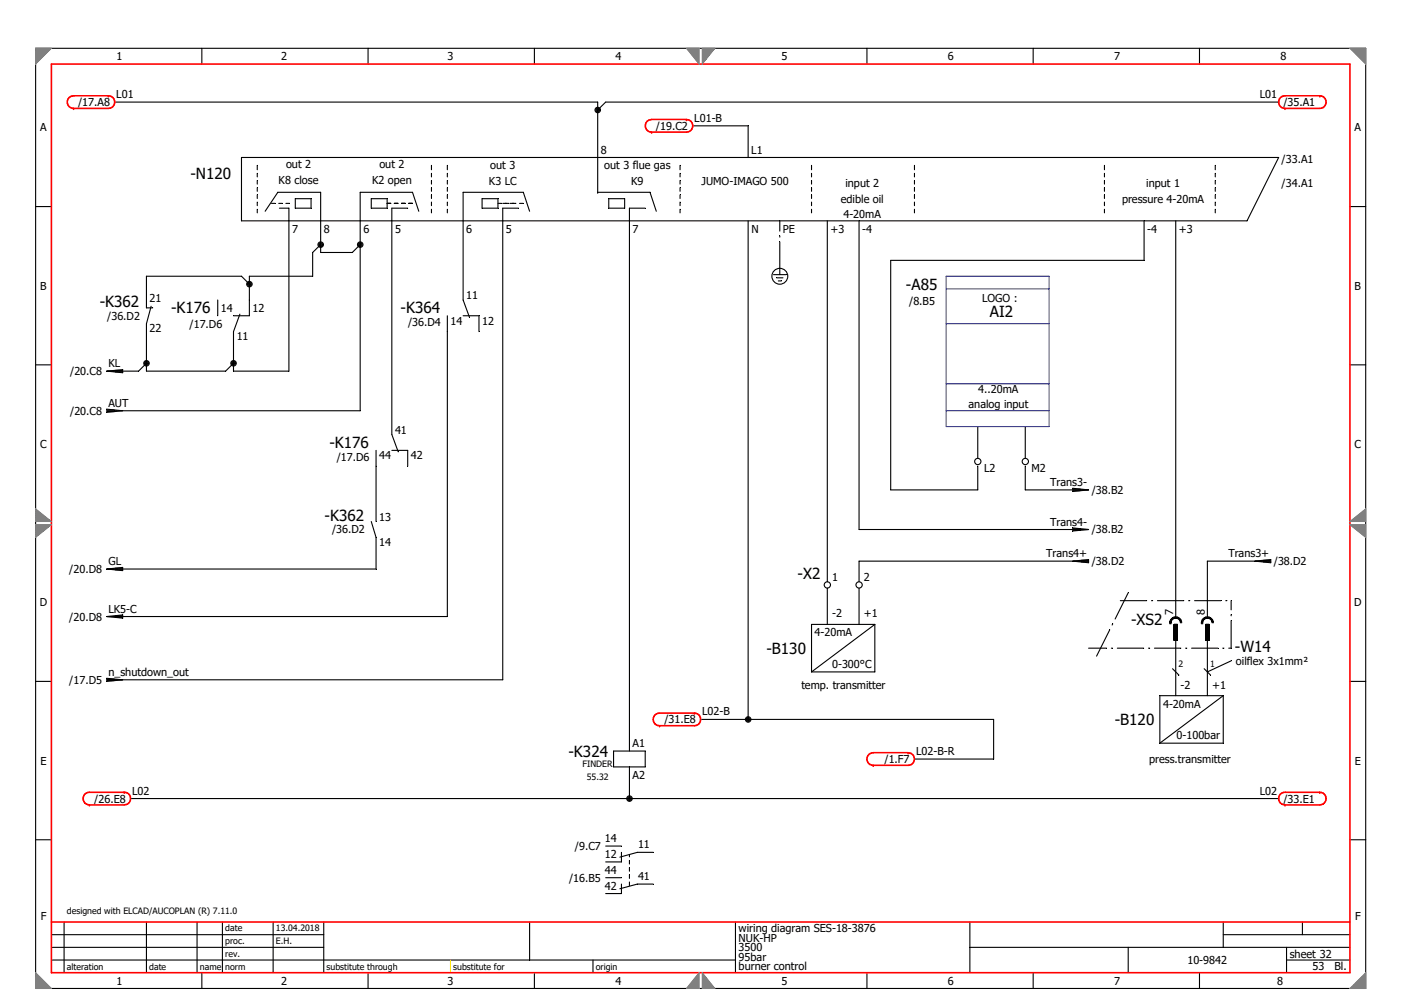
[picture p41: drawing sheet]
<svg xmlns="http://www.w3.org/2000/svg" width="297mm" height="210mm" viewBox="0 0 297 210" stroke-linecap="round" stroke-linejoin="round" font-family="sans-serif">
<defs><g id="words">
<g font-size="3.2">
<text x="40.4" y="37.9">-N120</text>
<text x="21.1" y="65.1">-K362</text>
<text x="192.1" y="61.4">-A85</text>
<text x="36.3" y="66.5">-K176</text>
<text x="84.9" y="66.5">-K364</text>
<text x="209.9" y="67.1">AI2</text>
<text x="69.8" y="95">-K176</text>
<text x="68.8" y="110.4">-K362</text>
<text x="169.1" y="122.9">-X2</text>
<text x="239.8" y="132.6">-XS2</text>
<text x="162.5" y="138.7">-B130</text>
<text x="261.8" y="138.3">-W14</text>
<text x="236.3" y="153.8">-B120</text>
<text x="120.5" y="160.5">-K324</text>
</g>
<g font-size="2.3">
<text x="24.7" y="12.8">1</text>
<text x="59.6" y="12.8">2</text>
<text x="94.9" y="12.8">3</text>
<text x="130.5" y="12.8">4</text>
<text x="165.7" y="12.8">5</text>
<text x="201" y="12.8">6</text>
<text x="236.2" y="12.8">7</text>
<text x="271.5" y="12.8">8</text>
<text x="16.5" y="22.5">/17.A8</text>
<text x="24.7" y="20.8">L01</text>
<text x="267.1" y="20.8">L01</text>
<text x="272.1" y="22.5">/35.A1</text>
<text x="8.5" y="27.9">A</text>
<text x="139.1" y="27.5">/19.C2</text>
<text x="147.2" y="25.8">L01-B</text>
<text x="287.2" y="27.9">A</text>
<text x="60.6" y="35.6">out 2</text>
<text x="80.4" y="35.6">out 2</text>
<text x="103.9" y="35.9">out 3</text>
<text x="127.4" y="32.6">8</text>
<text x="128.1" y="35.9">out 3 flue gas</text>
<text x="159.3" y="32.6">L1</text>
<text x="271.7" y="34.6">/33.A1</text>
<text x="59.1" y="38.9">K8 close</text>
<text x="78.9" y="38.9">K2 open</text>
<text x="103.7" y="39.3">K3 LC</text>
<text x="133.8" y="39.3">K9</text>
<text x="148.7" y="39.3">JUMO-IMAGO 500</text>
<text x="179.2" y="39.6">input 2</text>
<text x="243" y="39.6">input 1</text>
<text x="271.7" y="39.6">/34.A1</text>
<text x="178.3" y="43">edible oil</text>
<text x="178.8" y="46.3">4-20mA</text>
<text x="237.9" y="43">pressure 4-20mA</text>
<text x="61.9" y="49.4">7</text>
<text x="68.6" y="49.4">8</text>
<text x="77" y="49.4">6</text>
<text x="83.8" y="49.4">5</text>
<text x="98.9" y="49.4">6</text>
<text x="107.2" y="49.4">5</text>
<text x="134.1" y="49.4">7</text>
<text x="159.3" y="49.4">N</text>
<text x="166" y="49.4">PE</text>
<text x="176.1" y="49.4">+3</text>
<text x="182.8" y="49.4">-4</text>
<text x="243.2" y="49.4">-4</text>
<text x="250" y="49.4">+3</text>
<text x="8.5" y="61.4">B</text>
<text x="31.7" y="64.1">21</text>
<text x="98.9" y="63.5">11</text>
<text x="192.8" y="64.8">/8.B5</text>
<text x="208.2" y="64.1">LOGO :</text>
<text x="287.2" y="61.4">B</text>
<text x="22.7" y="67.8">/36.D2</text>
<text x="31.7" y="70.5">22</text>
<text x="40.2" y="69.5">/17.D6</text>
<text x="46.8" y="66.1">14</text>
<text x="53.5" y="66.1">12</text>
<text x="86.5" y="69.2">/36.D4</text>
<text x="95.5" y="68.8">14</text>
<text x="102.2" y="68.8">12</text>
<text x="23" y="77.9">KL</text>
<text x="50.2" y="72.2">11</text>
<text x="14.9" y="79.6">/20.C8</text>
<text x="207.4" y="83.3">4..20mA</text>
<text x="14.9" y="88">/20.C8</text>
<text x="23" y="86.3">AUT</text>
<text x="205.4" y="86.6">analog input</text>
<text x="8.5" y="95">C</text>
<text x="83.8" y="92">41</text>
<text x="287.2" y="95">C</text>
<text x="71.4" y="97.7">/17.D6</text>
<text x="80.4" y="97.4">44</text>
<text x="87.1" y="97.4">42</text>
<text x="208.7" y="100.1">L2</text>
<text x="218.7" y="100.1">M2</text>
<text x="222.6" y="103.1">Trans3-</text>
<text x="231.5" y="104.8">/38.B2</text>
<text x="70.4" y="113.1">/36.D2</text>
<text x="80.4" y="110.4">13</text>
<text x="222.6" y="111.5">Trans4-</text>
<text x="231.5" y="113.1">/38.B2</text>
<text x="23" y="119.9">GL</text>
<text x="80.4" y="115.8">14</text>
<text x="221.8" y="118.2">Trans4+</text>
<text x="231.5" y="119.9">/38.D2</text>
<text x="260.4" y="118.2">Trans3+</text>
<text x="270.1" y="119.9">/38.D2</text>
<text x="14.7" y="121.5">/20.D8</text>
<text x="176.4" y="123.2">1</text>
<text x="183.1" y="123.2">2</text>
<text x="8.4" y="128.6">D</text>
<text x="14.7" y="131.6">/20.D8</text>
<text x="23" y="129.9">LK5-C</text>
<text x="176.4" y="130.9">-2</text>
<text x="183.1" y="130.9">+1</text>
<text x="248.8" y="130.4" transform="rotate(-90 248.8 130.4)">7</text>
<text x="255.5" y="130.4" transform="rotate(-90 255.5 130.4)">8</text>
<text x="287.1" y="128.6">D</text>
<text x="172.7" y="135">4-20mA</text>
<text x="23" y="143.4">n_shutdown_out</text>
<text x="176.4" y="141.7">0-300°C</text>
<text x="262" y="141">oilflex 3x1mm²</text>
<text x="14.7" y="145">/17.D5</text>
<text x="169.9" y="146">temp. transmitter</text>
<text x="250.3" y="146">-2</text>
<text x="257" y="146">+1</text>
<text x="140.9" y="153.4">/31.E8</text>
<text x="148.9" y="151.7">L02-B</text>
<text x="246.6" y="150.1">4-20mA</text>
<text x="134.1" y="158.5">A1</text>
<text x="187.5" y="161.8">/1.F7</text>
<text x="194.2" y="160.1">L02-B-R</text>
<text x="243.6" y="161.8">press.transmitter</text>
<text x="249.4" y="156.8">0-100bar</text>
<text x="8.6" y="162.2">E</text>
<text x="134.1" y="165.2">A2</text>
<text x="287.2" y="162.2">E</text>
<text x="20" y="170.2">/26.E8</text>
<text x="28" y="168.5">L02</text>
<text x="267.1" y="168.5">L02</text>
<text x="272.1" y="170.2">/33.E1</text>
<text x="128.2" y="178.6">14</text>
<text x="135.3" y="180">11</text>
<text x="121.9" y="180.3">/9.C7</text>
<text x="128.2" y="182">12</text>
<text x="128.2" y="185.3">44</text>
<text x="120.6" y="187">/16.B5</text>
<text x="128.2" y="188.7">42</text>
<text x="135.3" y="186.7">41</text>
<text x="8.6" y="195.1">F</text>
<text x="156.6" y="197.7">wiring diagram SES-18-3876</text>
<text x="287.3" y="195.1">F</text>
<text x="156.6" y="201.8">3500</text>
<text x="156.6" y="199.8">NUK-HP</text>
<text x="156.6" y="203.8">95bar</text>
<text x="273.4" y="203.1">sheet 32</text>
<text x="24.7" y="208.8">1</text>
<text x="59.6" y="208.8">2</text>
<text x="94.9" y="208.8">3</text>
<text x="130.5" y="208.8">4</text>
<text x="156.6" y="205.8">burner control</text>
<text x="165.7" y="208.8">5</text>
<text x="201" y="208.8">6</text>
<text x="236.2" y="208.8">7</text>
<text x="251.8" y="204.5">10-9842</text>
<text x="270.8" y="208.8">8</text>
<text x="278.3" y="205.8">53</text>
<text x="283" y="205.8">Bl.</text>
</g>
<g font-size="1.9">
<text x="249.9" y="141.5">2</text>
<text x="256.6" y="141.5">1</text>
<text x="123.5" y="162.7">FINDER</text>
<text x="124.4" y="165.4">55.32</text>
<text x="14.2" y="193.9">designed with ELCAD/AUCOPLAN (R) 7.11.0</text>
<text x="47.8" y="197.6">date</text>
<text x="58.5" y="197.6">13.04.2018</text>
<text x="47.8" y="200.3">proc.</text>
<text x="47.8" y="202.9">rev.</text>
<text x="58.5" y="200.3">E.H.</text>
<text x="14.2" y="205.6">alteration</text>
<text x="31.6" y="205.6">date</text>
<text x="42.4" y="205.6">name</text>
<text x="47.8" y="205.6">norm</text>
<text x="69.3" y="205.6">substitute through</text>
<text x="96.1" y="205.6">substitute for</text>
<text x="126.3" y="205.6">origin</text>
</g>
</g></defs>
<g fill="none" stroke="#000" stroke-width=".23">
<path d="M7.6 10.2h282v199.5h-282zM42.8 10.2v3.4M78 10.2v3.4M113.3 10.2v3.4M183.8 10.2v3.4M219.1 10.2v3.4M254.3 10.2v3.4M24.3 21.7h102.4v19.1M51.2 33.4h219.9l-6.7 13.4h-213.2zM54.5 35.1v.9M54.5 36.8v.7M54.5 38.3v.8"/>
<path d="M54.5 39.8v.8M91.5 35.1v.9M91.5 36.8v.7M91.5 38.3v.8M91.5 39.8v.8M94.8 35.1v.9M94.8 36.8v.7M94.8 38.3v.8M94.8 39.8v.8M144.2 35.1v.9M144.2 36.8v.7M144.2 38.3v.8"/>
<path d="M144.2 39.8v.8M146.9 26.7h11.7v6.7M172.1 35.1v.9M172.1 36.8v.7M172.1 38.3v.8M172.1 39.8v.8M193.9 35.1v.9M193.9 36.8v.7M193.9 38.3v.8M193.9 39.8v.8M234.2 35.1v.9M234.2 36.8v.7"/>
<path d="M234.2 38.3v.8M234.2 39.8v.8M257.7 35.1v.9M257.7 36.8v.7M257.7 38.3v.8M257.7 39.8v.8M271.1 21.7h-142.7l-1.7 1.6M7.6 43.8h3.3M54.5 41.3v.8M54.5 42.9v.7M54.5 44.4v.7M56.2 44.8l2.7-4h9.1v12.8h6.7l1.7-1.7"/>
<path d="M57.6 43.1h.7M59.1 43.1h.8M59.2 44.2h2.1v34.5h-11.8v-8.4l1.4-3.7M60.6 43.1h.8M62.6 42.1h3.4v2.1h-3.4zM68 51.9l-1.7 1.7v5h-13.4v8.4h-3.4M78.7 42.1h3.4v2.1h-3.4zM82.1 43.1h.7M83.6 43.1h.8M85.1 43.1h.8M86.4 44.2h-3.3v48l1.3 3.6M86.7 43.1h.7"/>
<path d="M88.8 44.8l-1.3-4h-11.1v46.3h-50.4M91.5 41.3v.8M91.5 42.9v.7M91.5 44.4v.7M94.8 41.3v.8M94.8 42.9v.7M94.8 44.4v.7M102.2 42.1h3.4v2.1h-3.4zM105.6 43.1h.7M106.6 43.1h1.3M108.1 43.1h1.3M109.9 44.2h-3.3v100h-84"/>
<path d="M110.1 43.1h.8M112.3 44.8l-1.3-4h-12.8v22.8l1.3 3.7M126.7 40.8h.1M126.7 40.8h11.1l1.3 4M129.1 42.1h3.3v2.1h-3.3zM136.8 44.2h-3.3v115.1M144.2 41.3v.8M144.2 42.9v.7M144.2 44.4v.7M158.6 46.8v105.8M164 58.3h2.7M164.7 58.9h1.3"/>
<path d="M165 59.6h.7M165.3 46.8v2.2M165.3 50v.3M165.3 51.3v7M172.1 41.3v.8M172.1 42.9v.7M172.1 44.4v.7M175.4 46.8v76.6M182.1 46.8v65.5h48.7M193.9 41.3v.8M193.9 42.9v.7M193.9 44.4v.7"/>
<path d="M234.2 41.3v.8M234.2 42.9v.7M234.2 44.4v.7M242.6 46.8v8.4h-53.8v48.7h18.5v-5M249.3 46.8v84M257.7 41.3v.8M257.7 42.9v.7M257.7 44.4v.7M286.2 43.8h3.4M7.6 77.4h3.3M22.6 78.7l3.4-.3v.7zM24.4 78.9h1.5"/>
<path d="M24.4 78.6h1.5M31 77l-1.6 1.7h-6.8M32 65l-1 3.7v10h16.8l1.7-1.7M46.2 63.6v3.4M52.9 60.3l-1.7-1.7h-20.2v6.7h1.4M94.8 67v63.8h-72.2M98.2 67h3.4v3.3M286.2 77.4h3.4M22.6 86.8l3.4 .3-3.4 .4zM22.8 87.3h1.4M22.8 87.1h3.1M22.8 87h1.4"/>
<path d="M79.7 95.5v15.1M83.1 95.5h3.3v3.4M207.3 90.5v6.7M217.4 90.5v6.7M217.4 98.9v5h13.4M78.7 110.6l1 3.4v6.7h-57.1M227.5 119l3.3-.3v.7zM227.5 112l3.3 .3-3.3 .3zM227.5 103.6l3.3 .3-3.3 .3zM227.6 104.1h1.4M227.6 103.7h1.4M227.6 112.5h1.4"/>
<path d="M227.6 112.1h1.4M229.3 118.9h1.4M229.3 119.2h1.4M230.8 119h-48.7v4.4M266.1 119l3.3-.3v.7zM267.9 118.9h1.4M267.9 119.2h1.4M269.4 119h-13.4v11.8M22.6 120.7l3.4-.3v.6zM22.6 130.8l3.4-.4v.7zM24.4 120.9h1.5M24.4 120.5h1.5"/>
<path d="M24.4 130.9h1.5M24.4 130.6h1.5M175.4 124.7v7.7M182.1 124.7v7.7M185.5 132.4l-13.4 10.1M185.5 132.4h-13.4v10.1M185.5 132.4v10.1h-13.4M230.8 137.5h3.8M235.3 133.6l-2.8 5.6M235.6 137.5h.3M235.9 132.3l-.1 .3M236.9 137.5h5.6"/>
<path d="M237.5 127.4h5.6M239.2 125.7l-2.8 5.6M243.5 137.5h.3M244.1 127.4h.3M244.8 137.5h5.6M245.4 127.4h5.6M248 132.1h.1M248.2 132.1h.1M248.3 132.1h.1M248.9 132.5h.7M248.9 132.6h.7M248.9 132.7h.7"/>
<path d="M248.9 132.8h.7M248.9 132.9h.7M248.9 133h.7M248.9 133.1h.7M248.9 133.2h.7M248.9 133.3h.7M248.9 133.4h.7M248.9 133.5h.7M248.9 133.6h.7M248.9 133.7h.7M248.9 133.8h.7M248.9 133.9h.7"/>
<path d="M248.9 134h.7M248.9 134.1h.7M248.9 134.2h.7M248.9 134.3h.7M248.9 134.4h.7M248.9 134.5h.7M248.9 134.6h.7M248.9 134.7h.7M248.9 134.8h.7M248.9 134.9h.7M248.9 135h.7M248.9 135.1h.7"/>
<path d="M248.9 135.2h.7M248.9 135.3h.7M248.9 135.4h.7M248.9 135.5h.7M248.9 135.6h.7M248.9 135.7h.7M249.3 135.8v11.8M249.6 132.4v3.4M249.6 132.4h-.7v3.4h.7M250.3 132.1a.99 .99 0 0 0-1-1 .99 .99 0 0 0-1 1M250.4 132.1a1.12 1.12 0 0 0-1.1-1.1 1.12 1.12 0 0 0-1.1 1.1M250.5 132.1a1.27 1.27 0 0 0-1.2-1.3 1.27 1.27 0 0 0-1.3 1.3"/>
<path d="M251.4 137.5h.2M252 127.4h.3M252.6 137.5h5.6M253.3 127.4h5.6M254.7 132.1h.1M254.9 132.1h.1M255 132.1h.1M255.6 132.4h.7v3.4h-.7zM255.6 132.5h.7M255.6 132.6h.7M255.6 132.7h.7M255.6 132.8h.7"/>
<path d="M255.6 132.9h.7M255.6 133h.7M255.6 133.1h.7M255.6 133.2h.7M255.6 133.3h.7M255.6 133.4h.7M255.6 133.5h.7M255.6 133.6h.7M255.6 133.7h.7M255.6 133.8h.7M255.6 133.9h.7M255.6 134h.7"/>
<path d="M255.6 134.1h.7M255.6 134.2h.7M255.6 134.3h.7M255.6 134.4h.7M255.6 134.5h.7M255.6 134.6h.7M255.6 134.7h.7M255.6 134.8h.7M255.6 134.9h.7M255.6 135h.7M255.6 135.1h.7M255.6 135.2h.7"/>
<path d="M255.6 135.3h.7M255.6 135.4h.7M255.6 135.5h.7M255.6 135.6h.7M255.6 135.7h.7M256 135.8v11.8M257 132.1a.99 .99 0 0 0-1-1 .99 .99 0 0 0-1 1M257.1 132.1a1.12 1.12 0 0 0-1.1-1.1 1.12 1.12 0 0 0-1.1 1.1M257.3 132.1a1.27 1.27 0 0 0-1.3-1.3 1.27 1.27 0 0 0-1.3 1.3M259.2 137.5h.3M259.9 127.4h.2M261 127.4v1.9"/>
<path d="M261 130.4v.2M261 131.6v5.9h-.5M7.6 144.5h3.3M22.6 143.9l3.4 .3-3.4 .3zM22.8 144.4h1.4M22.8 144h1.4M130.1 159.3h6.7v3.4h-6.7zM148.5 152.6h62.2v8.4h-16.8M248.6 141.8l1.4 1.4M255.3 141.8l1.4 1.4M259.4 147.6l-13.5 10M259.4 147.6v10h-13.5"/>
<path d="M259.4 147.6h-13.5v10M261 140.2l-5 2.3M286.2 144.5h3.4M7.6 178.1h3.3M27.7 169.4h243.4M128.4 179.5h3.4M133.5 162.7v6.7M286.2 178.1h3.4M10.9 198.2h57.7M13.6 195.6v10.7M31 195.6v10.7M41.8 195.6v10.7"/>
<path d="M47.2 195.6v10.7M57.9 195.6v10.7M68.6 195.6v10.7M112.3 195.6v8M128.4 186.2h3.4M131.8 180.8v2h-3.4M131.8 187.5v2h-3.4M133.5 181.5v.2M133.5 182.5v.8M133.5 184v.8M133.5 185.5v.8M133.5 187.1v.7"/>
<path d="M138.5 180.8h-3.4l-3.7 1M138.5 187.5h-3.4l-3.7 1M155.9 195.6v10.7M205.6 195.6v10.7M259.4 198.2h26.8M259.4 195.6v5.3M276.1 195.6v2.6M10.9 203.6h145M10.9 200.9h57.7M42.8 206.3v3.4M78 206.3v3.4M113.3 206.3v3.4"/>
<path d="M125.7 203.6v2.7M183.8 206.3v3.4M205.6 200.9h80.6M219.1 206.3v3.4M239.2 200.9v5.4M254.3 206.3v3.4M272.8 203.6h13.4M272.8 200.9v5.4"/>
<circle cx="126.7" cy="23.3" r=".42"/>
<circle cx="126.7" cy="23.3" r=".58"/>
<circle cx="126.7" cy="23.3" r=".24"/>
<circle cx="68" cy="51.9" r=".42"/>
<circle cx="68" cy="51.9" r=".58"/>
<circle cx="68" cy="51.9" r=".24"/>
<circle cx="76.4" cy="51.9" r=".42"/>
<circle cx="76.4" cy="51.9" r=".58"/>
<circle cx="76.4" cy="51.9" r=".24"/>
<circle cx="165.3" cy="58.6" r="1.69"/>
<circle cx="31.1" cy="77.1" r=".42"/>
<circle cx="31.1" cy="77.1" r=".58"/>
<circle cx="31.1" cy="77.1" r=".24"/>
<circle cx="49.5" cy="77.1" r=".42"/>
<circle cx="49.5" cy="77.1" r=".58"/>
<circle cx="49.5" cy="77.1" r=".24"/>
<circle cx="52.9" cy="60.3" r=".42"/>
<circle cx="52.9" cy="60.3" r=".58"/>
<circle cx="52.9" cy="60.3" r=".24"/>
<circle cx="207.3" cy="97.9" r=".67"/>
<circle cx="217.4" cy="97.9" r=".67"/>
<circle cx="175.4" cy="124.1" r=".67"/>
<circle cx="182.1" cy="124.1" r=".67"/>
<circle cx="158.6" cy="152.6" r=".42"/>
<circle cx="158.6" cy="152.6" r=".58"/>
<circle cx="158.6" cy="152.6" r=".24"/>
<circle cx="133.5" cy="169.4" r=".42"/>
<circle cx="133.5" cy="169.4" r=".58"/>
<circle cx="133.5" cy="169.4" r=".24"/>
</g>
<path d="M95.5 203.6v2.7" fill="none" stroke="#ff0" stroke-width=".21"/>
<path d="M10.9 195.6h275.3" fill="none" stroke="#f00" stroke-width=".34"/>
<path d="M286.2 13.6v192.7" fill="none" stroke="#f00" stroke-width=".34"/>
<path d="M10.9 206.3h275.3" fill="none" stroke="#f00" stroke-width=".34"/>
<path d="M10.9 13.6v192.7" fill="none" stroke="#f00" stroke-width=".34"/>
<path d="M10.9 13.6h275.3" fill="none" stroke="#f00" stroke-width=".34"/>
<path d="M23.3 22.9l-.3 .1" fill="none" stroke="#f00" stroke-width=".34"/>
<path d="M23.7 22.8l-.4 .1" fill="none" stroke="#f00" stroke-width=".34"/>
<path d="M23.9 22.6l-.2 .2" fill="none" stroke="#f00" stroke-width=".34"/>
<path d="M24.1 22.3l-.2 .3" fill="none" stroke="#f00" stroke-width=".34"/>
<path d="M24.3 22l-.2 .3" fill="none" stroke="#f00" stroke-width=".34"/>
<path d="M24.3 21.7v.3" fill="none" stroke="#f00" stroke-width=".34"/>
<path d="M24.3 21.3v.4" fill="none" stroke="#f00" stroke-width=".34"/>
<path d="M24.1 21l.2 .3" fill="none" stroke="#f00" stroke-width=".34"/>
<path d="M23.9 20.7l.2 .3" fill="none" stroke="#f00" stroke-width=".34"/>
<path d="M23.7 20.5l.2 .2" fill="none" stroke="#f00" stroke-width=".34"/>
<path d="M23.3 20.4l.4 .1" fill="none" stroke="#f00" stroke-width=".34"/>
<path d="M23 20.3l.3 .1" fill="none" stroke="#f00" stroke-width=".34"/>
<circle cx="23" cy="20.3" r=".17" fill="#f00"/>
<path d="M15.6 20.3h7.4" fill="none" stroke="#f00" stroke-width=".34"/>
<path d="M15.6 23h7.4" fill="none" stroke="#f00" stroke-width=".34"/>
<path d="M15.6 20.3l-.3 .1" fill="none" stroke="#f00" stroke-width=".34"/>
<path d="M15.3 20.4l-.4 .1" fill="none" stroke="#f00" stroke-width=".34"/>
<path d="M14.9 20.5l-.3 .2" fill="none" stroke="#f00" stroke-width=".34"/>
<path d="M14.6 20.7l-.2 .3" fill="none" stroke="#f00" stroke-width=".34"/>
<path d="M14.4 21l-.1 .3" fill="none" stroke="#f00" stroke-width=".34"/>
<path d="M14.3 21.3v.4" fill="none" stroke="#f00" stroke-width=".34"/>
<path d="M14.3 21.7v.3" fill="none" stroke="#f00" stroke-width=".34"/>
<path d="M14.3 22l.1 .3" fill="none" stroke="#f00" stroke-width=".34"/>
<path d="M14.4 22.3l.2 .3" fill="none" stroke="#f00" stroke-width=".34"/>
<path d="M14.6 22.6l.3 .2" fill="none" stroke="#f00" stroke-width=".34"/>
<path d="M14.9 22.8l.4 .1" fill="none" stroke="#f00" stroke-width=".34"/>
<path d="M15.3 22.9l.3 .1" fill="none" stroke="#f00" stroke-width=".34"/>
<circle cx="15.6" cy="23" r=".17" fill="#f00"/>
<path d="M26.7 170.7h-.4" fill="none" stroke="#f00" stroke-width=".34"/>
<path d="M27 170.5l-.3 .2" fill="none" stroke="#f00" stroke-width=".34"/>
<path d="M27.3 170.3l-.3 .2" fill="none" stroke="#f00" stroke-width=".34"/>
<path d="M27.5 170l-.2 .3" fill="none" stroke="#f00" stroke-width=".34"/>
<path d="M27.6 169.7l-.1 .3" fill="none" stroke="#f00" stroke-width=".34"/>
<path d="M27.7 169.4l-.1 .3" fill="none" stroke="#f00" stroke-width=".34"/>
<path d="M27.6 169l.1 .4" fill="none" stroke="#f00" stroke-width=".34"/>
<path d="M27.5 168.7l.1 .3" fill="none" stroke="#f00" stroke-width=".34"/>
<path d="M27.3 168.4l.2 .3" fill="none" stroke="#f00" stroke-width=".34"/>
<path d="M27 168.2l.3 .2" fill="none" stroke="#f00" stroke-width=".34"/>
<path d="M26.7 168.1l.3 .1" fill="none" stroke="#f00" stroke-width=".34"/>
<path d="M26.3 168l.4 .1" fill="none" stroke="#f00" stroke-width=".34"/>
<circle cx="26.3" cy="168" r=".17" fill="#f00"/>
<path d="M19 168h7.3" fill="none" stroke="#f00" stroke-width=".34"/>
<path d="M19 170.7h7.3" fill="none" stroke="#f00" stroke-width=".34"/>
<path d="M19 168l-.4 .1" fill="none" stroke="#f00" stroke-width=".34"/>
<path d="M18.6 168.1l-.3 .1" fill="none" stroke="#f00" stroke-width=".34"/>
<path d="M18.3 168.2l-.3 .2" fill="none" stroke="#f00" stroke-width=".34"/>
<path d="M18 168.4l-.2 .3" fill="none" stroke="#f00" stroke-width=".34"/>
<path d="M17.8 168.7l-.1 .3" fill="none" stroke="#f00" stroke-width=".34"/>
<path d="M17.7 169l-.1 .4" fill="none" stroke="#f00" stroke-width=".34"/>
<path d="M17.6 169.4l.1 .3" fill="none" stroke="#f00" stroke-width=".34"/>
<path d="M17.7 169.7l.1 .3" fill="none" stroke="#f00" stroke-width=".34"/>
<path d="M17.8 170l.2 .3" fill="none" stroke="#f00" stroke-width=".34"/>
<path d="M18 170.3l.3 .2" fill="none" stroke="#f00" stroke-width=".34"/>
<path d="M18.3 170.5l.3 .2" fill="none" stroke="#f00" stroke-width=".34"/>
<path d="M18.6 170.7h.4" fill="none" stroke="#f00" stroke-width=".34"/>
<circle cx="19" cy="170.7" r=".17" fill="#f00"/>
<path d="M145.9 28h-.4" fill="none" stroke="#f00" stroke-width=".34"/>
<path d="M146.2 27.9l-.3 .1" fill="none" stroke="#f00" stroke-width=".34"/>
<path d="M146.5 27.6l-.3 .3" fill="none" stroke="#f00" stroke-width=".34"/>
<path d="M146.7 27.3l-.2 .3" fill="none" stroke="#f00" stroke-width=".34"/>
<path d="M146.8 27l-.1 .3" fill="none" stroke="#f00" stroke-width=".34"/>
<path d="M146.9 26.7l-.1 .3" fill="none" stroke="#f00" stroke-width=".34"/>
<path d="M146.8 26.4l.1 .3" fill="none" stroke="#f00" stroke-width=".34"/>
<path d="M146.7 26l.1 .4" fill="none" stroke="#f00" stroke-width=".34"/>
<path d="M146.5 25.7l.2 .3" fill="none" stroke="#f00" stroke-width=".34"/>
<path d="M146.2 25.5l.3 .2" fill="none" stroke="#f00" stroke-width=".34"/>
<path d="M145.9 25.4l.3 .1" fill="none" stroke="#f00" stroke-width=".34"/>
<path d="M145.5 25.4h.4" fill="none" stroke="#f00" stroke-width=".34"/>
<circle cx="145.5" cy="25.4" r=".17" fill="#f00"/>
<path d="M138.2 25.3h7.3" fill="none" stroke="#f00" stroke-width=".34"/>
<path d="M138.2 28h7.3" fill="none" stroke="#f00" stroke-width=".34"/>
<path d="M138.2 25.4h-.4" fill="none" stroke="#f00" stroke-width=".34"/>
<path d="M137.8 25.4l-.3 .1" fill="none" stroke="#f00" stroke-width=".34"/>
<path d="M137.5 25.5l-.3 .2" fill="none" stroke="#f00" stroke-width=".34"/>
<path d="M137.2 25.7l-.2 .3" fill="none" stroke="#f00" stroke-width=".34"/>
<path d="M137 26l-.1 .4" fill="none" stroke="#f00" stroke-width=".34"/>
<path d="M136.9 26.4l-.1 .3" fill="none" stroke="#f00" stroke-width=".34"/>
<path d="M136.8 26.7l.1 .3" fill="none" stroke="#f00" stroke-width=".34"/>
<path d="M136.9 27l.1 .3" fill="none" stroke="#f00" stroke-width=".34"/>
<path d="M137 27.3l.2 .3" fill="none" stroke="#f00" stroke-width=".34"/>
<path d="M137.2 27.6l.3 .3" fill="none" stroke="#f00" stroke-width=".34"/>
<path d="M137.5 27.9l.3 .1" fill="none" stroke="#f00" stroke-width=".34"/>
<path d="M137.8 28h.4" fill="none" stroke="#f00" stroke-width=".34"/>
<circle cx="138.2" cy="28" r=".17" fill="#f00"/>
<path d="M147.5 153.9h-.3" fill="none" stroke="#f00" stroke-width=".34"/>
<path d="M147.9 153.8l-.4 .1" fill="none" stroke="#f00" stroke-width=".34"/>
<path d="M148.2 153.5l-.3 .3" fill="none" stroke="#f00" stroke-width=".34"/>
<path d="M148.4 153.2l-.2 .3" fill="none" stroke="#f00" stroke-width=".34"/>
<path d="M148.5 152.9l-.1 .3" fill="none" stroke="#f00" stroke-width=".34"/>
<path d="M148.5 152.6v.3" fill="none" stroke="#f00" stroke-width=".34"/>
<path d="M148.5 152.3v.3" fill="none" stroke="#f00" stroke-width=".34"/>
<path d="M148.4 151.9l.1 .4" fill="none" stroke="#f00" stroke-width=".34"/>
<path d="M148.2 151.6l.2 .3" fill="none" stroke="#f00" stroke-width=".34"/>
<path d="M147.9 151.4l.3 .2" fill="none" stroke="#f00" stroke-width=".34"/>
<path d="M147.5 151.3l.4 .1" fill="none" stroke="#f00" stroke-width=".34"/>
<path d="M147.2 151.3h.3" fill="none" stroke="#f00" stroke-width=".34"/>
<circle cx="147.2" cy="151.3" r=".17" fill="#f00"/>
<path d="M139.8 151.3h7.4" fill="none" stroke="#f00" stroke-width=".34"/>
<path d="M139.8 153.9h7.4" fill="none" stroke="#f00" stroke-width=".34"/>
<path d="M139.8 151.3h-.3" fill="none" stroke="#f00" stroke-width=".34"/>
<path d="M139.5 151.3l-.3 .1" fill="none" stroke="#f00" stroke-width=".34"/>
<path d="M139.2 151.4l-.3 .2" fill="none" stroke="#f00" stroke-width=".34"/>
<path d="M138.9 151.6l-.2 .3" fill="none" stroke="#f00" stroke-width=".34"/>
<path d="M138.7 151.9l-.2 .4" fill="none" stroke="#f00" stroke-width=".34"/>
<path d="M138.5 152.3v.3" fill="none" stroke="#f00" stroke-width=".34"/>
<path d="M138.5 152.6v.3" fill="none" stroke="#f00" stroke-width=".34"/>
<path d="M138.5 152.9l.2 .3" fill="none" stroke="#f00" stroke-width=".34"/>
<path d="M138.7 153.2l.2 .3" fill="none" stroke="#f00" stroke-width=".34"/>
<path d="M138.9 153.5l.3 .3" fill="none" stroke="#f00" stroke-width=".34"/>
<path d="M139.2 153.8l.3 .1" fill="none" stroke="#f00" stroke-width=".34"/>
<path d="M139.5 153.9h.3" fill="none" stroke="#f00" stroke-width=".34"/>
<circle cx="139.8" cy="153.9" r=".17" fill="#f00"/>
<path d="M192.9 162.3h-.4" fill="none" stroke="#f00" stroke-width=".34"/>
<path d="M193.2 162.2l-.3 .1" fill="none" stroke="#f00" stroke-width=".34"/>
<path d="M193.5 161.9l-.3 .3" fill="none" stroke="#f00" stroke-width=".34"/>
<path d="M193.7 161.6l-.2 .3" fill="none" stroke="#f00" stroke-width=".34"/>
<path d="M193.8 161.3l-.1 .3" fill="none" stroke="#f00" stroke-width=".34"/>
<path d="M193.9 161l-.1 .3" fill="none" stroke="#f00" stroke-width=".34"/>
<path d="M193.8 160.7l.1 .3" fill="none" stroke="#f00" stroke-width=".34"/>
<path d="M193.7 160.3l.1 .4" fill="none" stroke="#f00" stroke-width=".34"/>
<path d="M193.5 160l.2 .3" fill="none" stroke="#f00" stroke-width=".34"/>
<path d="M193.2 159.8l.3 .2" fill="none" stroke="#f00" stroke-width=".34"/>
<path d="M192.9 159.7l.3 .1" fill="none" stroke="#f00" stroke-width=".34"/>
<path d="M192.5 159.7h.4" fill="none" stroke="#f00" stroke-width=".34"/>
<circle cx="192.5" cy="159.7" r=".17" fill="#f00"/>
<path d="M185.1 159.6h7.4" fill="none" stroke="#f00" stroke-width=".34"/>
<path d="M185.1 162.3h7.4" fill="none" stroke="#f00" stroke-width=".34"/>
<path d="M185.1 159.7h-.3" fill="none" stroke="#f00" stroke-width=".34"/>
<path d="M184.8 159.7l-.3 .1" fill="none" stroke="#f00" stroke-width=".34"/>
<path d="M184.5 159.8l-.3 .2" fill="none" stroke="#f00" stroke-width=".34"/>
<path d="M184.2 160l-.2 .3" fill="none" stroke="#f00" stroke-width=".34"/>
<path d="M184 160.3l-.1 .4" fill="none" stroke="#f00" stroke-width=".34"/>
<path d="M183.9 160.7l-.1 .3" fill="none" stroke="#f00" stroke-width=".34"/>
<path d="M183.8 161l.1 .3" fill="none" stroke="#f00" stroke-width=".34"/>
<path d="M183.9 161.3l.1 .3" fill="none" stroke="#f00" stroke-width=".34"/>
<path d="M184 161.6l.2 .3" fill="none" stroke="#f00" stroke-width=".34"/>
<path d="M184.2 161.9l.3 .3" fill="none" stroke="#f00" stroke-width=".34"/>
<path d="M184.5 162.2l.3 .1" fill="none" stroke="#f00" stroke-width=".34"/>
<path d="M184.8 162.3h.3" fill="none" stroke="#f00" stroke-width=".34"/>
<circle cx="185.1" cy="162.3" r=".17" fill="#f00"/>
<path d="M272.4 20.3l-.3 .1" fill="none" stroke="#f00" stroke-width=".34"/>
<path d="M272.1 20.4l-.3 .1" fill="none" stroke="#f00" stroke-width=".34"/>
<path d="M271.8 20.5l-.3 .2" fill="none" stroke="#f00" stroke-width=".34"/>
<path d="M271.5 20.7l-.2 .3" fill="none" stroke="#f00" stroke-width=".34"/>
<path d="M271.3 21l-.2 .3" fill="none" stroke="#f00" stroke-width=".34"/>
<path d="M271.1 21.3v.4" fill="none" stroke="#f00" stroke-width=".34"/>
<path d="M271.1 21.7v.3" fill="none" stroke="#f00" stroke-width=".34"/>
<path d="M271.1 22l.2 .3" fill="none" stroke="#f00" stroke-width=".34"/>
<path d="M271.3 22.3l.2 .3" fill="none" stroke="#f00" stroke-width=".34"/>
<path d="M271.5 22.6l.3 .2" fill="none" stroke="#f00" stroke-width=".34"/>
<path d="M271.8 22.8l.3 .1" fill="none" stroke="#f00" stroke-width=".34"/>
<path d="M272.1 22.9l.3 .1" fill="none" stroke="#f00" stroke-width=".34"/>
<circle cx="272.4" cy="23" r=".17" fill="#f00"/>
<path d="M272.4 20.3h7.4" fill="none" stroke="#f00" stroke-width=".34"/>
<path d="M272.4 23h7.4" fill="none" stroke="#f00" stroke-width=".34"/>
<path d="M280.2 22.9l-.4 .1" fill="none" stroke="#f00" stroke-width=".34"/>
<path d="M280.5 22.8l-.3 .1" fill="none" stroke="#f00" stroke-width=".34"/>
<path d="M280.8 22.6l-.3 .2" fill="none" stroke="#f00" stroke-width=".34"/>
<path d="M281 22.3l-.2 .3" fill="none" stroke="#f00" stroke-width=".34"/>
<path d="M281.1 22l-.1 .3" fill="none" stroke="#f00" stroke-width=".34"/>
<path d="M281.2 21.7l-.1 .3" fill="none" stroke="#f00" stroke-width=".34"/>
<path d="M281.1 21.3l.1 .4" fill="none" stroke="#f00" stroke-width=".34"/>
<path d="M281 21l.1 .3" fill="none" stroke="#f00" stroke-width=".34"/>
<path d="M280.8 20.7l.2 .3" fill="none" stroke="#f00" stroke-width=".34"/>
<path d="M280.5 20.5l.3 .2" fill="none" stroke="#f00" stroke-width=".34"/>
<path d="M280.2 20.4l.3 .1" fill="none" stroke="#f00" stroke-width=".34"/>
<path d="M279.8 20.3l.4 .1" fill="none" stroke="#f00" stroke-width=".34"/>
<circle cx="279.8" cy="20.3" r=".17" fill="#f00"/>
<path d="M272.4 168l-.3 .1" fill="none" stroke="#f00" stroke-width=".34"/>
<path d="M272.1 168.1l-.3 .1" fill="none" stroke="#f00" stroke-width=".34"/>
<path d="M271.8 168.2l-.3 .2" fill="none" stroke="#f00" stroke-width=".34"/>
<path d="M271.5 168.4l-.2 .3" fill="none" stroke="#f00" stroke-width=".34"/>
<path d="M271.3 168.7l-.2 .3" fill="none" stroke="#f00" stroke-width=".34"/>
<path d="M271.1 169v.4" fill="none" stroke="#f00" stroke-width=".34"/>
<path d="M271.1 169.4v.3" fill="none" stroke="#f00" stroke-width=".34"/>
<path d="M271.1 169.7l.2 .3" fill="none" stroke="#f00" stroke-width=".34"/>
<path d="M271.3 170l.2 .3" fill="none" stroke="#f00" stroke-width=".34"/>
<path d="M271.5 170.3l.3 .2" fill="none" stroke="#f00" stroke-width=".34"/>
<path d="M271.8 170.5l.3 .2" fill="none" stroke="#f00" stroke-width=".34"/>
<path d="M272.1 170.7h.3" fill="none" stroke="#f00" stroke-width=".34"/>
<circle cx="272.4" cy="170.7" r=".17" fill="#f00"/>
<path d="M272.4 168h7.4" fill="none" stroke="#f00" stroke-width=".34"/>
<path d="M272.4 170.7h7.4" fill="none" stroke="#f00" stroke-width=".34"/>
<path d="M280.2 170.7h-.4" fill="none" stroke="#f00" stroke-width=".34"/>
<path d="M280.5 170.5l-.3 .2" fill="none" stroke="#f00" stroke-width=".34"/>
<path d="M280.8 170.3l-.3 .2" fill="none" stroke="#f00" stroke-width=".34"/>
<path d="M281 170l-.2 .3" fill="none" stroke="#f00" stroke-width=".34"/>
<path d="M281.1 169.7l-.1 .3" fill="none" stroke="#f00" stroke-width=".34"/>
<path d="M281.2 169.4l-.1 .3" fill="none" stroke="#f00" stroke-width=".34"/>
<path d="M281.1 169l.1 .4" fill="none" stroke="#f00" stroke-width=".34"/>
<path d="M281 168.7l.1 .3" fill="none" stroke="#f00" stroke-width=".34"/>
<path d="M280.8 168.4l.2 .3" fill="none" stroke="#f00" stroke-width=".34"/>
<path d="M280.5 168.2l.3 .2" fill="none" stroke="#f00" stroke-width=".34"/>
<path d="M280.2 168.1l.3 .1" fill="none" stroke="#f00" stroke-width=".34"/>
<path d="M279.8 168l.4 .1" fill="none" stroke="#f00" stroke-width=".34"/>
<circle cx="279.8" cy="168" r=".17" fill="#f00"/>
<path d="M145.5 10.2l2.7 3.4" fill="none" stroke="#808080" stroke-width=".21"/>
<path d="M148.2 10.2v3.4" fill="none" stroke="#808080" stroke-width=".21"/>
<path d="M145.5 10.2h2.7" fill="none" stroke="#808080" stroke-width=".21"/>
<path d="M148.1 13.4h.1" fill="none" stroke="#808080" stroke-width=".21"/>
<path d="M148.1 13.3h.1" fill="none" stroke="#808080" stroke-width=".21"/>
<path d="M148 13.3h.2" fill="none" stroke="#808080" stroke-width=".21"/>
<path d="M147.9 13.2h.3" fill="none" stroke="#808080" stroke-width=".21"/>
<path d="M147.9 13.1h.3" fill="none" stroke="#808080" stroke-width=".21"/>
<path d="M147.8 13h.4" fill="none" stroke="#808080" stroke-width=".21"/>
<path d="M147.7 12.9h.5" fill="none" stroke="#808080" stroke-width=".21"/>
<path d="M147.7 12.8h.5" fill="none" stroke="#808080" stroke-width=".21"/>
<path d="M147.6 12.8h.6" fill="none" stroke="#808080" stroke-width=".21"/>
<path d="M147.5 12.7h.7" fill="none" stroke="#808080" stroke-width=".21"/>
<path d="M147.5 12.6h.7" fill="none" stroke="#808080" stroke-width=".21"/>
<path d="M147.4 12.5h.8" fill="none" stroke="#808080" stroke-width=".21"/>
<path d="M147.3 12.4h.9" fill="none" stroke="#808080" stroke-width=".21"/>
<path d="M147.3 12.3h.9" fill="none" stroke="#808080" stroke-width=".21"/>
<path d="M147.2 12.3h1" fill="none" stroke="#808080" stroke-width=".21"/>
<path d="M147.1 12.2h1.1" fill="none" stroke="#808080" stroke-width=".21"/>
<path d="M147.1 12.1h1.1" fill="none" stroke="#808080" stroke-width=".21"/>
<path d="M147 12h1.2" fill="none" stroke="#808080" stroke-width=".21"/>
<path d="M146.9 11.9h1.3" fill="none" stroke="#808080" stroke-width=".21"/>
<path d="M146.9 11.8h1.3" fill="none" stroke="#808080" stroke-width=".21"/>
<path d="M146.8 11.7h1.4" fill="none" stroke="#808080" stroke-width=".21"/>
<path d="M146.7 11.7h1.5" fill="none" stroke="#808080" stroke-width=".21"/>
<path d="M146.7 11.6h1.5" fill="none" stroke="#808080" stroke-width=".21"/>
<path d="M146.6 11.5h1.6" fill="none" stroke="#808080" stroke-width=".21"/>
<path d="M146.5 11.4h1.7" fill="none" stroke="#808080" stroke-width=".21"/>
<path d="M146.4 11.3h1.8" fill="none" stroke="#808080" stroke-width=".21"/>
<path d="M146.4 11.2h1.8" fill="none" stroke="#808080" stroke-width=".21"/>
<path d="M146.3 11.2h1.9" fill="none" stroke="#808080" stroke-width=".21"/>
<path d="M146.3 11.1h1.9" fill="none" stroke="#808080" stroke-width=".21"/>
<path d="M146.2 11h2" fill="none" stroke="#808080" stroke-width=".21"/>
<path d="M146.1 10.9h2.1" fill="none" stroke="#808080" stroke-width=".21"/>
<path d="M146 10.8h2.2" fill="none" stroke="#808080" stroke-width=".21"/>
<path d="M146 10.7h2.2" fill="none" stroke="#808080" stroke-width=".21"/>
<path d="M145.9 10.7h2.3" fill="none" stroke="#808080" stroke-width=".21"/>
<path d="M145.9 10.6h2.3" fill="none" stroke="#808080" stroke-width=".21"/>
<path d="M145.8 10.5h2.4" fill="none" stroke="#808080" stroke-width=".21"/>
<path d="M145.7 10.4h2.5" fill="none" stroke="#808080" stroke-width=".21"/>
<path d="M145.6 10.3h2.6" fill="none" stroke="#808080" stroke-width=".21"/>
<path d="M145.6 10.2h2.6" fill="none" stroke="#808080" stroke-width=".21"/>
<path d="M148.9 10.2v3.4" fill="none" stroke="#808080" stroke-width=".21"/>
<path d="M151.6 10.2l-2.7 3.4" fill="none" stroke="#808080" stroke-width=".21"/>
<path d="M148.9 10.2h2.7" fill="none" stroke="#808080" stroke-width=".21"/>
<path d="M148.9 13.4h.1" fill="none" stroke="#808080" stroke-width=".21"/>
<path d="M148.9 13.3h.1" fill="none" stroke="#808080" stroke-width=".21"/>
<path d="M148.9 13.3h.2" fill="none" stroke="#808080" stroke-width=".21"/>
<path d="M148.9 13.2h.3" fill="none" stroke="#808080" stroke-width=".21"/>
<path d="M148.9 13.1h.3" fill="none" stroke="#808080" stroke-width=".21"/>
<path d="M148.9 13h.4" fill="none" stroke="#808080" stroke-width=".21"/>
<path d="M148.9 12.9h.5" fill="none" stroke="#808080" stroke-width=".21"/>
<path d="M148.9 12.8h.5" fill="none" stroke="#808080" stroke-width=".21"/>
<path d="M148.9 12.8h.6" fill="none" stroke="#808080" stroke-width=".21"/>
<path d="M148.9 12.7h.7" fill="none" stroke="#808080" stroke-width=".21"/>
<path d="M148.9 12.6h.7" fill="none" stroke="#808080" stroke-width=".21"/>
<path d="M148.9 12.5h.8" fill="none" stroke="#808080" stroke-width=".21"/>
<path d="M148.9 12.4h.9" fill="none" stroke="#808080" stroke-width=".21"/>
<path d="M148.9 12.3h.9" fill="none" stroke="#808080" stroke-width=".21"/>
<path d="M148.9 12.3h1" fill="none" stroke="#808080" stroke-width=".21"/>
<path d="M148.9 12.2h1.1" fill="none" stroke="#808080" stroke-width=".21"/>
<path d="M148.9 12.1h1.1" fill="none" stroke="#808080" stroke-width=".21"/>
<path d="M148.9 12h1.2" fill="none" stroke="#808080" stroke-width=".21"/>
<path d="M148.9 11.9h1.3" fill="none" stroke="#808080" stroke-width=".21"/>
<path d="M148.9 11.8h1.3" fill="none" stroke="#808080" stroke-width=".21"/>
<path d="M148.9 11.7h1.4" fill="none" stroke="#808080" stroke-width=".21"/>
<path d="M148.9 11.7h1.5" fill="none" stroke="#808080" stroke-width=".21"/>
<path d="M148.9 11.6h1.5" fill="none" stroke="#808080" stroke-width=".21"/>
<path d="M148.9 11.5h1.6" fill="none" stroke="#808080" stroke-width=".21"/>
<path d="M148.9 11.4h1.7" fill="none" stroke="#808080" stroke-width=".21"/>
<path d="M148.9 11.3h1.8" fill="none" stroke="#808080" stroke-width=".21"/>
<path d="M148.9 11.2h1.8" fill="none" stroke="#808080" stroke-width=".21"/>
<path d="M148.9 11.2h1.9" fill="none" stroke="#808080" stroke-width=".21"/>
<path d="M148.9 11.1h2" fill="none" stroke="#808080" stroke-width=".21"/>
<path d="M148.9 11h2" fill="none" stroke="#808080" stroke-width=".21"/>
<path d="M148.9 10.9h2.1" fill="none" stroke="#808080" stroke-width=".21"/>
<path d="M148.9 10.8h2.2" fill="none" stroke="#808080" stroke-width=".21"/>
<path d="M148.9 10.7h2.2" fill="none" stroke="#808080" stroke-width=".21"/>
<path d="M148.9 10.7h2.3" fill="none" stroke="#808080" stroke-width=".21"/>
<path d="M148.9 10.6h2.4" fill="none" stroke="#808080" stroke-width=".21"/>
<path d="M148.9 10.5h2.4" fill="none" stroke="#808080" stroke-width=".21"/>
<path d="M148.9 10.4h2.5" fill="none" stroke="#808080" stroke-width=".21"/>
<path d="M148.9 10.3h2.6" fill="none" stroke="#808080" stroke-width=".21"/>
<path d="M148.9 10.2h2.6" fill="none" stroke="#808080" stroke-width=".21"/>
<path d="M7.6 10.2v3.4" fill="none" stroke="#808080" stroke-width=".21"/>
<path d="M7.6 10.2h3.3" fill="none" stroke="#808080" stroke-width=".21"/>
<path d="M10.9 10.2l-3.3 3.4" fill="none" stroke="#808080" stroke-width=".21"/>
<path d="M7.6 13.4h.1" fill="none" stroke="#808080" stroke-width=".21"/>
<path d="M7.6 13.3h.1" fill="none" stroke="#808080" stroke-width=".21"/>
<path d="M7.6 13.3h.2" fill="none" stroke="#808080" stroke-width=".21"/>
<path d="M7.6 13.2h.3" fill="none" stroke="#808080" stroke-width=".21"/>
<path d="M7.6 13.1h.4" fill="none" stroke="#808080" stroke-width=".21"/>
<path d="M7.6 13h.5" fill="none" stroke="#808080" stroke-width=".21"/>
<path d="M7.6 12.9h.6" fill="none" stroke="#808080" stroke-width=".21"/>
<path d="M7.6 12.8h.7" fill="none" stroke="#808080" stroke-width=".21"/>
<path d="M7.6 12.8h.7" fill="none" stroke="#808080" stroke-width=".21"/>
<path d="M7.6 12.7h.8" fill="none" stroke="#808080" stroke-width=".21"/>
<path d="M7.6 12.6h.9" fill="none" stroke="#808080" stroke-width=".21"/>
<path d="M7.6 12.5h1" fill="none" stroke="#808080" stroke-width=".21"/>
<path d="M7.6 12.4h1.1" fill="none" stroke="#808080" stroke-width=".21"/>
<path d="M7.6 12.3h1.2" fill="none" stroke="#808080" stroke-width=".21"/>
<path d="M7.6 12.3h1.2" fill="none" stroke="#808080" stroke-width=".21"/>
<path d="M7.6 12.2h1.3" fill="none" stroke="#808080" stroke-width=".21"/>
<path d="M7.6 12.1h1.4" fill="none" stroke="#808080" stroke-width=".21"/>
<path d="M7.6 12h1.5" fill="none" stroke="#808080" stroke-width=".21"/>
<path d="M7.6 11.9h1.6" fill="none" stroke="#808080" stroke-width=".21"/>
<path d="M7.6 11.8h1.6" fill="none" stroke="#808080" stroke-width=".21"/>
<path d="M7.6 11.7h1.7" fill="none" stroke="#808080" stroke-width=".21"/>
<path d="M7.6 11.7h1.8" fill="none" stroke="#808080" stroke-width=".21"/>
<path d="M7.6 11.6h1.9" fill="none" stroke="#808080" stroke-width=".21"/>
<path d="M7.6 11.5h2" fill="none" stroke="#808080" stroke-width=".21"/>
<path d="M7.6 11.4h2.1" fill="none" stroke="#808080" stroke-width=".21"/>
<path d="M7.6 11.3h2.2" fill="none" stroke="#808080" stroke-width=".21"/>
<path d="M7.6 11.2h2.2" fill="none" stroke="#808080" stroke-width=".21"/>
<path d="M7.6 11.2h2.3" fill="none" stroke="#808080" stroke-width=".21"/>
<path d="M7.6 11.1h2.4" fill="none" stroke="#808080" stroke-width=".21"/>
<path d="M7.6 11h2.5" fill="none" stroke="#808080" stroke-width=".21"/>
<path d="M7.6 10.9h2.6" fill="none" stroke="#808080" stroke-width=".21"/>
<path d="M7.6 10.8h2.7" fill="none" stroke="#808080" stroke-width=".21"/>
<path d="M7.6 10.7h2.7" fill="none" stroke="#808080" stroke-width=".21"/>
<path d="M7.6 10.7h2.8" fill="none" stroke="#808080" stroke-width=".21"/>
<path d="M7.6 10.6h2.9" fill="none" stroke="#808080" stroke-width=".21"/>
<path d="M7.6 10.5h3" fill="none" stroke="#808080" stroke-width=".21"/>
<path d="M7.6 10.4h3.1" fill="none" stroke="#808080" stroke-width=".21"/>
<path d="M7.6 10.3h3.2" fill="none" stroke="#808080" stroke-width=".21"/>
<path d="M7.6 10.2h3.3" fill="none" stroke="#808080" stroke-width=".21"/>
<path d="M7.6 111.3v2.7" fill="none" stroke="#808080" stroke-width=".21"/>
<path d="M10.9 111.3l-3.3 2.7" fill="none" stroke="#808080" stroke-width=".21"/>
<path d="M7.6 111.3h3.3" fill="none" stroke="#808080" stroke-width=".21"/>
<path d="M7.6 113.8h.1" fill="none" stroke="#808080" stroke-width=".21"/>
<path d="M7.6 113.7h.2" fill="none" stroke="#808080" stroke-width=".21"/>
<path d="M7.6 113.6h.3" fill="none" stroke="#808080" stroke-width=".21"/>
<path d="M7.6 113.6h.4" fill="none" stroke="#808080" stroke-width=".21"/>
<path d="M7.6 113.5h.5" fill="none" stroke="#808080" stroke-width=".21"/>
<path d="M7.6 113.4h.6" fill="none" stroke="#808080" stroke-width=".21"/>
<path d="M7.6 113.3h.7" fill="none" stroke="#808080" stroke-width=".21"/>
<path d="M7.6 113.2h.8" fill="none" stroke="#808080" stroke-width=".21"/>
<path d="M7.6 113.1h.9" fill="none" stroke="#808080" stroke-width=".21"/>
<path d="M7.6 113.1h1" fill="none" stroke="#808080" stroke-width=".21"/>
<path d="M7.6 113h1.2" fill="none" stroke="#808080" stroke-width=".21"/>
<path d="M7.6 112.9h1.2" fill="none" stroke="#808080" stroke-width=".21"/>
<path d="M7.6 112.8h1.4" fill="none" stroke="#808080" stroke-width=".21"/>
<path d="M7.6 112.7h1.5" fill="none" stroke="#808080" stroke-width=".21"/>
<path d="M7.6 112.6h1.6" fill="none" stroke="#808080" stroke-width=".21"/>
<path d="M7.6 112.6h1.7" fill="none" stroke="#808080" stroke-width=".21"/>
<path d="M7.6 112.5h1.8" fill="none" stroke="#808080" stroke-width=".21"/>
<path d="M7.6 112.4h1.9" fill="none" stroke="#808080" stroke-width=".21"/>
<path d="M7.6 112.3h2" fill="none" stroke="#808080" stroke-width=".21"/>
<path d="M7.6 112.2h2.1" fill="none" stroke="#808080" stroke-width=".21"/>
<path d="M7.6 112.1h2.2" fill="none" stroke="#808080" stroke-width=".21"/>
<path d="M7.6 112.1h2.3" fill="none" stroke="#808080" stroke-width=".21"/>
<path d="M7.6 112h2.4" fill="none" stroke="#808080" stroke-width=".21"/>
<path d="M7.6 111.9h2.5" fill="none" stroke="#808080" stroke-width=".21"/>
<path d="M7.6 111.8h2.6" fill="none" stroke="#808080" stroke-width=".21"/>
<path d="M7.6 111.7h2.7" fill="none" stroke="#808080" stroke-width=".21"/>
<path d="M7.6 111.6h2.8" fill="none" stroke="#808080" stroke-width=".21"/>
<path d="M7.6 111.5h2.9" fill="none" stroke="#808080" stroke-width=".21"/>
<path d="M7.6 111.5h3" fill="none" stroke="#808080" stroke-width=".21"/>
<path d="M7.6 111.4h3.1" fill="none" stroke="#808080" stroke-width=".21"/>
<path d="M7.6 111.3h3.3" fill="none" stroke="#808080" stroke-width=".21"/>
<path d="M7.6 107.9v2.7" fill="none" stroke="#808080" stroke-width=".21"/>
<path d="M7.6 107.9l3.3 2.7" fill="none" stroke="#808080" stroke-width=".21"/>
<path d="M7.6 110.6h3.3" fill="none" stroke="#808080" stroke-width=".21"/>
<path d="M7.6 110.5h3.1" fill="none" stroke="#808080" stroke-width=".21"/>
<path d="M7.6 110.4h3" fill="none" stroke="#808080" stroke-width=".21"/>
<path d="M7.6 110.4h2.9" fill="none" stroke="#808080" stroke-width=".21"/>
<path d="M7.6 110.3h2.8" fill="none" stroke="#808080" stroke-width=".21"/>
<path d="M7.6 110.2h2.7" fill="none" stroke="#808080" stroke-width=".21"/>
<path d="M7.6 110.1h2.6" fill="none" stroke="#808080" stroke-width=".21"/>
<path d="M7.6 110h2.5" fill="none" stroke="#808080" stroke-width=".21"/>
<path d="M7.6 110h2.4" fill="none" stroke="#808080" stroke-width=".21"/>
<path d="M7.6 109.9h2.3" fill="none" stroke="#808080" stroke-width=".21"/>
<path d="M7.6 109.8h2.2" fill="none" stroke="#808080" stroke-width=".21"/>
<path d="M7.6 109.7h2.1" fill="none" stroke="#808080" stroke-width=".21"/>
<path d="M7.6 109.6h2" fill="none" stroke="#808080" stroke-width=".21"/>
<path d="M7.6 109.5h1.9" fill="none" stroke="#808080" stroke-width=".21"/>
<path d="M7.6 109.5h1.8" fill="none" stroke="#808080" stroke-width=".21"/>
<path d="M7.6 109.4h1.7" fill="none" stroke="#808080" stroke-width=".21"/>
<path d="M7.6 109.3h1.6" fill="none" stroke="#808080" stroke-width=".21"/>
<path d="M7.6 109.2h1.5" fill="none" stroke="#808080" stroke-width=".21"/>
<path d="M7.6 109.1h1.4" fill="none" stroke="#808080" stroke-width=".21"/>
<path d="M7.6 109h1.2" fill="none" stroke="#808080" stroke-width=".21"/>
<path d="M7.6 108.9h1.2" fill="none" stroke="#808080" stroke-width=".21"/>
<path d="M7.6 108.9h1" fill="none" stroke="#808080" stroke-width=".21"/>
<path d="M7.6 108.8h.9" fill="none" stroke="#808080" stroke-width=".21"/>
<path d="M7.6 108.7h.8" fill="none" stroke="#808080" stroke-width=".21"/>
<path d="M7.6 108.6h.7" fill="none" stroke="#808080" stroke-width=".21"/>
<path d="M7.6 108.5h.6" fill="none" stroke="#808080" stroke-width=".21"/>
<path d="M7.6 108.4h.5" fill="none" stroke="#808080" stroke-width=".21"/>
<path d="M7.6 108.4h.4" fill="none" stroke="#808080" stroke-width=".21"/>
<path d="M7.6 108.3h.3" fill="none" stroke="#808080" stroke-width=".21"/>
<path d="M7.6 108.2h.2" fill="none" stroke="#808080" stroke-width=".21"/>
<path d="M7.6 108.1h.1" fill="none" stroke="#808080" stroke-width=".21"/>
<path d="M7.6 206.3v3.4" fill="none" stroke="#808080" stroke-width=".21"/>
<path d="M7.6 209.7h3.3" fill="none" stroke="#808080" stroke-width=".21"/>
<path d="M7.6 206.3l3.3 3.4" fill="none" stroke="#808080" stroke-width=".21"/>
<path d="M7.6 209.6h3.2" fill="none" stroke="#808080" stroke-width=".21"/>
<path d="M7.6 209.5h3.1" fill="none" stroke="#808080" stroke-width=".21"/>
<path d="M7.6 209.4h3" fill="none" stroke="#808080" stroke-width=".21"/>
<path d="M7.6 209.3h2.9" fill="none" stroke="#808080" stroke-width=".21"/>
<path d="M7.6 209.3h2.8" fill="none" stroke="#808080" stroke-width=".21"/>
<path d="M7.6 209.2h2.7" fill="none" stroke="#808080" stroke-width=".21"/>
<path d="M7.6 209.1h2.7" fill="none" stroke="#808080" stroke-width=".21"/>
<path d="M7.6 209h2.6" fill="none" stroke="#808080" stroke-width=".21"/>
<path d="M7.6 208.9h2.5" fill="none" stroke="#808080" stroke-width=".21"/>
<path d="M7.6 208.8h2.4" fill="none" stroke="#808080" stroke-width=".21"/>
<path d="M7.6 208.7h2.3" fill="none" stroke="#808080" stroke-width=".21"/>
<path d="M7.6 208.7h2.2" fill="none" stroke="#808080" stroke-width=".21"/>
<path d="M7.6 208.6h2.2" fill="none" stroke="#808080" stroke-width=".21"/>
<path d="M7.6 208.5h2.1" fill="none" stroke="#808080" stroke-width=".21"/>
<path d="M7.6 208.4h2" fill="none" stroke="#808080" stroke-width=".21"/>
<path d="M7.6 208.3h1.9" fill="none" stroke="#808080" stroke-width=".21"/>
<path d="M7.6 208.2h1.8" fill="none" stroke="#808080" stroke-width=".21"/>
<path d="M7.6 208.2h1.7" fill="none" stroke="#808080" stroke-width=".21"/>
<path d="M7.6 208.1h1.6" fill="none" stroke="#808080" stroke-width=".21"/>
<path d="M7.6 208h1.6" fill="none" stroke="#808080" stroke-width=".21"/>
<path d="M7.6 207.9h1.5" fill="none" stroke="#808080" stroke-width=".21"/>
<path d="M7.6 207.8h1.4" fill="none" stroke="#808080" stroke-width=".21"/>
<path d="M7.6 207.7h1.3" fill="none" stroke="#808080" stroke-width=".21"/>
<path d="M7.6 207.6h1.2" fill="none" stroke="#808080" stroke-width=".21"/>
<path d="M7.6 207.6h1.2" fill="none" stroke="#808080" stroke-width=".21"/>
<path d="M7.6 207.5h1.1" fill="none" stroke="#808080" stroke-width=".21"/>
<path d="M7.6 207.4h1" fill="none" stroke="#808080" stroke-width=".21"/>
<path d="M7.6 207.3h.9" fill="none" stroke="#808080" stroke-width=".21"/>
<path d="M7.6 207.2h.8" fill="none" stroke="#808080" stroke-width=".21"/>
<path d="M7.6 207.2h.7" fill="none" stroke="#808080" stroke-width=".21"/>
<path d="M7.6 207.1h.7" fill="none" stroke="#808080" stroke-width=".21"/>
<path d="M7.6 207h.6" fill="none" stroke="#808080" stroke-width=".21"/>
<path d="M7.6 206.9h.5" fill="none" stroke="#808080" stroke-width=".21"/>
<path d="M7.6 206.8h.4" fill="none" stroke="#808080" stroke-width=".21"/>
<path d="M7.6 206.7h.3" fill="none" stroke="#808080" stroke-width=".21"/>
<path d="M7.6 206.7h.2" fill="none" stroke="#808080" stroke-width=".21"/>
<path d="M7.6 206.6h.1" fill="none" stroke="#808080" stroke-width=".21"/>
<path d="M7.6 206.5h.1" fill="none" stroke="#808080" stroke-width=".21"/>
<path d="M148.2 206.3v3.4" fill="none" stroke="#808080" stroke-width=".21"/>
<path d="M145.5 209.7h2.7" fill="none" stroke="#808080" stroke-width=".21"/>
<path d="M148.2 206.3l-2.7 3.4" fill="none" stroke="#808080" stroke-width=".21"/>
<path d="M145.6 209.6h2.6" fill="none" stroke="#808080" stroke-width=".21"/>
<path d="M145.7 209.5h2.5" fill="none" stroke="#808080" stroke-width=".21"/>
<path d="M145.8 209.4h2.4" fill="none" stroke="#808080" stroke-width=".21"/>
<path d="M145.9 209.3h2.3" fill="none" stroke="#808080" stroke-width=".21"/>
<path d="M145.9 209.3h2.3" fill="none" stroke="#808080" stroke-width=".21"/>
<path d="M146 209.2h2.2" fill="none" stroke="#808080" stroke-width=".21"/>
<path d="M146 209.1h2.2" fill="none" stroke="#808080" stroke-width=".21"/>
<path d="M146.1 209h2.1" fill="none" stroke="#808080" stroke-width=".21"/>
<path d="M146.2 208.9h2" fill="none" stroke="#808080" stroke-width=".21"/>
<path d="M146.3 208.8h1.9" fill="none" stroke="#808080" stroke-width=".21"/>
<path d="M146.3 208.7h1.9" fill="none" stroke="#808080" stroke-width=".21"/>
<path d="M146.4 208.7h1.8" fill="none" stroke="#808080" stroke-width=".21"/>
<path d="M146.4 208.6h1.8" fill="none" stroke="#808080" stroke-width=".21"/>
<path d="M146.5 208.5h1.7" fill="none" stroke="#808080" stroke-width=".21"/>
<path d="M146.6 208.4h1.6" fill="none" stroke="#808080" stroke-width=".21"/>
<path d="M146.7 208.3h1.5" fill="none" stroke="#808080" stroke-width=".21"/>
<path d="M146.7 208.2h1.5" fill="none" stroke="#808080" stroke-width=".21"/>
<path d="M146.8 208.2h1.4" fill="none" stroke="#808080" stroke-width=".21"/>
<path d="M146.9 208.1h1.3" fill="none" stroke="#808080" stroke-width=".21"/>
<path d="M146.9 208h1.3" fill="none" stroke="#808080" stroke-width=".21"/>
<path d="M147 207.9h1.2" fill="none" stroke="#808080" stroke-width=".21"/>
<path d="M147.1 207.8h1.1" fill="none" stroke="#808080" stroke-width=".21"/>
<path d="M147.1 207.7h1.1" fill="none" stroke="#808080" stroke-width=".21"/>
<path d="M147.2 207.6h1" fill="none" stroke="#808080" stroke-width=".21"/>
<path d="M147.3 207.6h.9" fill="none" stroke="#808080" stroke-width=".21"/>
<path d="M147.3 207.5h.9" fill="none" stroke="#808080" stroke-width=".21"/>
<path d="M147.4 207.4h.8" fill="none" stroke="#808080" stroke-width=".21"/>
<path d="M147.5 207.3h.7" fill="none" stroke="#808080" stroke-width=".21"/>
<path d="M147.5 207.2h.7" fill="none" stroke="#808080" stroke-width=".21"/>
<path d="M147.6 207.2h.6" fill="none" stroke="#808080" stroke-width=".21"/>
<path d="M147.7 207.1h.5" fill="none" stroke="#808080" stroke-width=".21"/>
<path d="M147.7 207h.5" fill="none" stroke="#808080" stroke-width=".21"/>
<path d="M147.8 206.9h.4" fill="none" stroke="#808080" stroke-width=".21"/>
<path d="M147.9 206.8h.3" fill="none" stroke="#808080" stroke-width=".21"/>
<path d="M147.9 206.7h.3" fill="none" stroke="#808080" stroke-width=".21"/>
<path d="M148 206.7h.2" fill="none" stroke="#808080" stroke-width=".21"/>
<path d="M148.1 206.6h.1" fill="none" stroke="#808080" stroke-width=".21"/>
<path d="M148.1 206.5h.1" fill="none" stroke="#808080" stroke-width=".21"/>
<path d="M148.9 206.3v3.4" fill="none" stroke="#808080" stroke-width=".21"/>
<path d="M148.9 209.7h2.7" fill="none" stroke="#808080" stroke-width=".21"/>
<path d="M148.9 206.3l2.7 3.4" fill="none" stroke="#808080" stroke-width=".21"/>
<path d="M148.9 209.6h2.6" fill="none" stroke="#808080" stroke-width=".21"/>
<path d="M148.9 209.5h2.5" fill="none" stroke="#808080" stroke-width=".21"/>
<path d="M148.9 209.4h2.4" fill="none" stroke="#808080" stroke-width=".21"/>
<path d="M148.9 209.3h2.4" fill="none" stroke="#808080" stroke-width=".21"/>
<path d="M148.9 209.3h2.3" fill="none" stroke="#808080" stroke-width=".21"/>
<path d="M148.9 209.2h2.2" fill="none" stroke="#808080" stroke-width=".21"/>
<path d="M148.9 209.1h2.2" fill="none" stroke="#808080" stroke-width=".21"/>
<path d="M148.9 209h2.1" fill="none" stroke="#808080" stroke-width=".21"/>
<path d="M148.9 208.9h2" fill="none" stroke="#808080" stroke-width=".21"/>
<path d="M148.9 208.8h2" fill="none" stroke="#808080" stroke-width=".21"/>
<path d="M148.9 208.7h1.9" fill="none" stroke="#808080" stroke-width=".21"/>
<path d="M148.9 208.7h1.8" fill="none" stroke="#808080" stroke-width=".21"/>
<path d="M148.9 208.6h1.8" fill="none" stroke="#808080" stroke-width=".21"/>
<path d="M148.9 208.5h1.7" fill="none" stroke="#808080" stroke-width=".21"/>
<path d="M148.9 208.4h1.6" fill="none" stroke="#808080" stroke-width=".21"/>
<path d="M148.9 208.3h1.5" fill="none" stroke="#808080" stroke-width=".21"/>
<path d="M148.9 208.2h1.5" fill="none" stroke="#808080" stroke-width=".21"/>
<path d="M148.9 208.2h1.4" fill="none" stroke="#808080" stroke-width=".21"/>
<path d="M148.9 208.1h1.3" fill="none" stroke="#808080" stroke-width=".21"/>
<path d="M148.9 208h1.3" fill="none" stroke="#808080" stroke-width=".21"/>
<path d="M148.9 207.9h1.2" fill="none" stroke="#808080" stroke-width=".21"/>
<path d="M148.9 207.8h1.1" fill="none" stroke="#808080" stroke-width=".21"/>
<path d="M148.9 207.7h1.1" fill="none" stroke="#808080" stroke-width=".21"/>
<path d="M148.9 207.6h1" fill="none" stroke="#808080" stroke-width=".21"/>
<path d="M148.9 207.6h.9" fill="none" stroke="#808080" stroke-width=".21"/>
<path d="M148.9 207.5h.9" fill="none" stroke="#808080" stroke-width=".21"/>
<path d="M148.9 207.4h.8" fill="none" stroke="#808080" stroke-width=".21"/>
<path d="M148.9 207.3h.7" fill="none" stroke="#808080" stroke-width=".21"/>
<path d="M148.9 207.2h.7" fill="none" stroke="#808080" stroke-width=".21"/>
<path d="M148.9 207.2h.6" fill="none" stroke="#808080" stroke-width=".21"/>
<path d="M148.9 207.1h.5" fill="none" stroke="#808080" stroke-width=".21"/>
<path d="M148.9 207h.5" fill="none" stroke="#808080" stroke-width=".21"/>
<path d="M148.9 206.9h.4" fill="none" stroke="#808080" stroke-width=".21"/>
<path d="M148.9 206.8h.3" fill="none" stroke="#808080" stroke-width=".21"/>
<path d="M148.9 206.7h.3" fill="none" stroke="#808080" stroke-width=".21"/>
<path d="M148.9 206.7h.2" fill="none" stroke="#808080" stroke-width=".21"/>
<path d="M148.9 206.6h.1" fill="none" stroke="#808080" stroke-width=".21"/>
<path d="M148.9 206.5h.1" fill="none" stroke="#808080" stroke-width=".21"/>
<path d="M289.6 206.3v3.4" fill="none" stroke="#808080" stroke-width=".21"/>
<path d="M286.2 209.7h3.4" fill="none" stroke="#808080" stroke-width=".21"/>
<path d="M289.6 206.3l-3.4 3.4" fill="none" stroke="#808080" stroke-width=".21"/>
<path d="M286.3 209.6h3.2" fill="none" stroke="#808080" stroke-width=".21"/>
<path d="M286.4 209.5h3.1" fill="none" stroke="#808080" stroke-width=".21"/>
<path d="M286.5 209.4h3" fill="none" stroke="#808080" stroke-width=".21"/>
<path d="M286.6 209.3h2.9" fill="none" stroke="#808080" stroke-width=".21"/>
<path d="M286.7 209.3h2.8" fill="none" stroke="#808080" stroke-width=".21"/>
<path d="M286.8 209.2h2.7" fill="none" stroke="#808080" stroke-width=".21"/>
<path d="M286.8 209.1h2.7" fill="none" stroke="#808080" stroke-width=".21"/>
<path d="M286.9 209h2.6" fill="none" stroke="#808080" stroke-width=".21"/>
<path d="M287 208.9h2.5" fill="none" stroke="#808080" stroke-width=".21"/>
<path d="M287.1 208.8h2.4" fill="none" stroke="#808080" stroke-width=".21"/>
<path d="M287.2 208.7h2.3" fill="none" stroke="#808080" stroke-width=".21"/>
<path d="M287.3 208.7h2.2" fill="none" stroke="#808080" stroke-width=".21"/>
<path d="M287.4 208.6h2.1" fill="none" stroke="#808080" stroke-width=".21"/>
<path d="M287.4 208.5h2.1" fill="none" stroke="#808080" stroke-width=".21"/>
<path d="M287.5 208.4h2" fill="none" stroke="#808080" stroke-width=".21"/>
<path d="M287.6 208.3h1.9" fill="none" stroke="#808080" stroke-width=".21"/>
<path d="M287.7 208.2h1.8" fill="none" stroke="#808080" stroke-width=".21"/>
<path d="M287.8 208.2h1.7" fill="none" stroke="#808080" stroke-width=".21"/>
<path d="M287.8 208.1h1.7" fill="none" stroke="#808080" stroke-width=".21"/>
<path d="M287.9 208h1.6" fill="none" stroke="#808080" stroke-width=".21"/>
<path d="M288 207.9h1.5" fill="none" stroke="#808080" stroke-width=".21"/>
<path d="M288.1 207.8h1.4" fill="none" stroke="#808080" stroke-width=".21"/>
<path d="M288.2 207.7h1.3" fill="none" stroke="#808080" stroke-width=".21"/>
<path d="M288.3 207.6h1.2" fill="none" stroke="#808080" stroke-width=".21"/>
<path d="M288.3 207.6h1.2" fill="none" stroke="#808080" stroke-width=".21"/>
<path d="M288.4 207.5h1.1" fill="none" stroke="#808080" stroke-width=".21"/>
<path d="M288.5 207.4h1" fill="none" stroke="#808080" stroke-width=".21"/>
<path d="M288.6 207.3h.9" fill="none" stroke="#808080" stroke-width=".21"/>
<path d="M288.7 207.2h.8" fill="none" stroke="#808080" stroke-width=".21"/>
<path d="M288.8 207.2h.7" fill="none" stroke="#808080" stroke-width=".21"/>
<path d="M288.9 207.1h.6" fill="none" stroke="#808080" stroke-width=".21"/>
<path d="M288.9 207h.6" fill="none" stroke="#808080" stroke-width=".21"/>
<path d="M289 206.9h.5" fill="none" stroke="#808080" stroke-width=".21"/>
<path d="M289.1 206.8h.4" fill="none" stroke="#808080" stroke-width=".21"/>
<path d="M289.2 206.7h.3" fill="none" stroke="#808080" stroke-width=".21"/>
<path d="M289.3 206.7h.2" fill="none" stroke="#808080" stroke-width=".21"/>
<path d="M289.4 206.6h.1" fill="none" stroke="#808080" stroke-width=".21"/>
<path d="M289.5 206.5h.1" fill="none" stroke="#808080" stroke-width=".21"/>
<path d="M286.2 111.3h3.4" fill="none" stroke="#808080" stroke-width=".21"/>
<path d="M289.6 111.3v2.7" fill="none" stroke="#808080" stroke-width=".21"/>
<path d="M286.2 111.3l3.4 2.7" fill="none" stroke="#808080" stroke-width=".21"/>
<path d="M289.5 113.9h.1" fill="none" stroke="#808080" stroke-width=".21"/>
<path d="M289.4 113.8h.1" fill="none" stroke="#808080" stroke-width=".21"/>
<path d="M289.3 113.7h.2" fill="none" stroke="#808080" stroke-width=".21"/>
<path d="M289.2 113.6h.3" fill="none" stroke="#808080" stroke-width=".21"/>
<path d="M289.1 113.6h.4" fill="none" stroke="#808080" stroke-width=".21"/>
<path d="M289 113.5h.5" fill="none" stroke="#808080" stroke-width=".21"/>
<path d="M288.9 113.4h.6" fill="none" stroke="#808080" stroke-width=".21"/>
<path d="M288.8 113.3h.7" fill="none" stroke="#808080" stroke-width=".21"/>
<path d="M288.6 113.2h.9" fill="none" stroke="#808080" stroke-width=".21"/>
<path d="M288.6 113.1h.9" fill="none" stroke="#808080" stroke-width=".21"/>
<path d="M288.5 113.1h1" fill="none" stroke="#808080" stroke-width=".21"/>
<path d="M288.3 113h1.2" fill="none" stroke="#808080" stroke-width=".21"/>
<path d="M288.2 112.9h1.3" fill="none" stroke="#808080" stroke-width=".21"/>
<path d="M288.1 112.8h1.4" fill="none" stroke="#808080" stroke-width=".21"/>
<path d="M288 112.7h1.5" fill="none" stroke="#808080" stroke-width=".21"/>
<path d="M287.9 112.6h1.6" fill="none" stroke="#808080" stroke-width=".21"/>
<path d="M287.8 112.6h1.7" fill="none" stroke="#808080" stroke-width=".21"/>
<path d="M287.7 112.5h1.8" fill="none" stroke="#808080" stroke-width=".21"/>
<path d="M287.6 112.4h1.9" fill="none" stroke="#808080" stroke-width=".21"/>
<path d="M287.5 112.3h2" fill="none" stroke="#808080" stroke-width=".21"/>
<path d="M287.4 112.2h2.1" fill="none" stroke="#808080" stroke-width=".21"/>
<path d="M287.3 112.1h2.2" fill="none" stroke="#808080" stroke-width=".21"/>
<path d="M287.2 112.1h2.3" fill="none" stroke="#808080" stroke-width=".21"/>
<path d="M287.1 112h2.4" fill="none" stroke="#808080" stroke-width=".21"/>
<path d="M287 111.9h2.5" fill="none" stroke="#808080" stroke-width=".21"/>
<path d="M286.9 111.8h2.6" fill="none" stroke="#808080" stroke-width=".21"/>
<path d="M286.8 111.7h2.7" fill="none" stroke="#808080" stroke-width=".21"/>
<path d="M286.7 111.6h2.8" fill="none" stroke="#808080" stroke-width=".21"/>
<path d="M286.6 111.5h2.9" fill="none" stroke="#808080" stroke-width=".21"/>
<path d="M286.5 111.5h3" fill="none" stroke="#808080" stroke-width=".21"/>
<path d="M286.4 111.4h3.1" fill="none" stroke="#808080" stroke-width=".21"/>
<path d="M286.3 111.3h3.2" fill="none" stroke="#808080" stroke-width=".21"/>
<path d="M289.6 107.9l-3.4 2.7" fill="none" stroke="#808080" stroke-width=".21"/>
<path d="M289.6 107.9v2.7" fill="none" stroke="#808080" stroke-width=".21"/>
<path d="M286.2 110.6h3.4" fill="none" stroke="#808080" stroke-width=".21"/>
<path d="M286.4 110.5h3.1" fill="none" stroke="#808080" stroke-width=".21"/>
<path d="M286.5 110.4h3" fill="none" stroke="#808080" stroke-width=".21"/>
<path d="M286.6 110.4h2.9" fill="none" stroke="#808080" stroke-width=".21"/>
<path d="M286.7 110.3h2.8" fill="none" stroke="#808080" stroke-width=".21"/>
<path d="M286.8 110.2h2.7" fill="none" stroke="#808080" stroke-width=".21"/>
<path d="M286.9 110.1h2.6" fill="none" stroke="#808080" stroke-width=".21"/>
<path d="M287 110h2.5" fill="none" stroke="#808080" stroke-width=".21"/>
<path d="M287.1 110h2.4" fill="none" stroke="#808080" stroke-width=".21"/>
<path d="M287.2 109.9h2.3" fill="none" stroke="#808080" stroke-width=".21"/>
<path d="M287.3 109.8h2.2" fill="none" stroke="#808080" stroke-width=".21"/>
<path d="M287.4 109.7h2.1" fill="none" stroke="#808080" stroke-width=".21"/>
<path d="M287.5 109.6h2" fill="none" stroke="#808080" stroke-width=".21"/>
<path d="M287.6 109.5h1.9" fill="none" stroke="#808080" stroke-width=".21"/>
<path d="M287.7 109.5h1.8" fill="none" stroke="#808080" stroke-width=".21"/>
<path d="M287.8 109.4h1.7" fill="none" stroke="#808080" stroke-width=".21"/>
<path d="M287.9 109.3h1.6" fill="none" stroke="#808080" stroke-width=".21"/>
<path d="M288 109.2h1.5" fill="none" stroke="#808080" stroke-width=".21"/>
<path d="M288.1 109.1h1.4" fill="none" stroke="#808080" stroke-width=".21"/>
<path d="M288.2 109h1.3" fill="none" stroke="#808080" stroke-width=".21"/>
<path d="M288.3 108.9h1.2" fill="none" stroke="#808080" stroke-width=".21"/>
<path d="M288.5 108.9h1" fill="none" stroke="#808080" stroke-width=".21"/>
<path d="M288.6 108.8h.9" fill="none" stroke="#808080" stroke-width=".21"/>
<path d="M288.6 108.7h.9" fill="none" stroke="#808080" stroke-width=".21"/>
<path d="M288.8 108.6h.7" fill="none" stroke="#808080" stroke-width=".21"/>
<path d="M288.9 108.5h.6" fill="none" stroke="#808080" stroke-width=".21"/>
<path d="M289 108.4h.5" fill="none" stroke="#808080" stroke-width=".21"/>
<path d="M289.1 108.4h.4" fill="none" stroke="#808080" stroke-width=".21"/>
<path d="M289.2 108.3h.3" fill="none" stroke="#808080" stroke-width=".21"/>
<path d="M289.3 108.2h.2" fill="none" stroke="#808080" stroke-width=".21"/>
<path d="M289.4 108.1h.1" fill="none" stroke="#808080" stroke-width=".21"/>
<path d="M289.5 108h.1" fill="none" stroke="#808080" stroke-width=".21"/>
<path d="M286.2 10.2h3.4" fill="none" stroke="#808080" stroke-width=".21"/>
<path d="M289.6 10.2v3.4" fill="none" stroke="#808080" stroke-width=".21"/>
<path d="M286.2 10.2l3.4 3.4" fill="none" stroke="#808080" stroke-width=".21"/>
<path d="M289.5 13.4h.1" fill="none" stroke="#808080" stroke-width=".21"/>
<path d="M289.4 13.3h.1" fill="none" stroke="#808080" stroke-width=".21"/>
<path d="M289.3 13.3h.2" fill="none" stroke="#808080" stroke-width=".21"/>
<path d="M289.2 13.2h.3" fill="none" stroke="#808080" stroke-width=".21"/>
<path d="M289.1 13.1h.4" fill="none" stroke="#808080" stroke-width=".21"/>
<path d="M289 13h.5" fill="none" stroke="#808080" stroke-width=".21"/>
<path d="M288.9 12.9h.6" fill="none" stroke="#808080" stroke-width=".21"/>
<path d="M288.9 12.8h.6" fill="none" stroke="#808080" stroke-width=".21"/>
<path d="M288.8 12.8h.7" fill="none" stroke="#808080" stroke-width=".21"/>
<path d="M288.7 12.7h.8" fill="none" stroke="#808080" stroke-width=".21"/>
<path d="M288.6 12.6h.9" fill="none" stroke="#808080" stroke-width=".21"/>
<path d="M288.5 12.5h1" fill="none" stroke="#808080" stroke-width=".21"/>
<path d="M288.4 12.4h1.1" fill="none" stroke="#808080" stroke-width=".21"/>
<path d="M288.3 12.3h1.2" fill="none" stroke="#808080" stroke-width=".21"/>
<path d="M288.3 12.3h1.2" fill="none" stroke="#808080" stroke-width=".21"/>
<path d="M288.2 12.2h1.3" fill="none" stroke="#808080" stroke-width=".21"/>
<path d="M288.1 12.1h1.4" fill="none" stroke="#808080" stroke-width=".21"/>
<path d="M288 12h1.5" fill="none" stroke="#808080" stroke-width=".21"/>
<path d="M287.9 11.9h1.6" fill="none" stroke="#808080" stroke-width=".21"/>
<path d="M287.8 11.8h1.7" fill="none" stroke="#808080" stroke-width=".21"/>
<path d="M287.8 11.7h1.7" fill="none" stroke="#808080" stroke-width=".21"/>
<path d="M287.7 11.7h1.8" fill="none" stroke="#808080" stroke-width=".21"/>
<path d="M287.6 11.6h1.9" fill="none" stroke="#808080" stroke-width=".21"/>
<path d="M287.5 11.5h2" fill="none" stroke="#808080" stroke-width=".21"/>
<path d="M287.4 11.4h2.1" fill="none" stroke="#808080" stroke-width=".21"/>
<path d="M287.4 11.3h2.1" fill="none" stroke="#808080" stroke-width=".21"/>
<path d="M287.3 11.2h2.2" fill="none" stroke="#808080" stroke-width=".21"/>
<path d="M287.2 11.2h2.3" fill="none" stroke="#808080" stroke-width=".21"/>
<path d="M287.1 11.1h2.4" fill="none" stroke="#808080" stroke-width=".21"/>
<path d="M287 11h2.5" fill="none" stroke="#808080" stroke-width=".21"/>
<path d="M286.9 10.9h2.6" fill="none" stroke="#808080" stroke-width=".21"/>
<path d="M286.8 10.8h2.7" fill="none" stroke="#808080" stroke-width=".21"/>
<path d="M286.8 10.7h2.7" fill="none" stroke="#808080" stroke-width=".21"/>
<path d="M286.7 10.7h2.8" fill="none" stroke="#808080" stroke-width=".21"/>
<path d="M286.6 10.6h2.9" fill="none" stroke="#808080" stroke-width=".21"/>
<path d="M286.5 10.5h3" fill="none" stroke="#808080" stroke-width=".21"/>
<path d="M286.4 10.4h3.1" fill="none" stroke="#808080" stroke-width=".21"/>
<path d="M286.3 10.3h3.2" fill="none" stroke="#808080" stroke-width=".21"/>
<path d="M286.3 10.2h3.2" fill="none" stroke="#808080" stroke-width=".21"/>
<path d="M200.6 58.6v31.9" fill="none" stroke="#00f" stroke-width=".21"/>
<path d="M200.6 90.5h21.8" fill="none" stroke="#00f" stroke-width=".21"/>
<path d="M222.4 58.6v31.9" fill="none" stroke="#00f" stroke-width=".21"/>
<path d="M200.6 58.6h21.8" fill="none" stroke="#00f" stroke-width=".21"/>
<path d="M200.6 61.3h21.8" fill="none" stroke="#00f" stroke-width=".21"/>
<path d="M200.6 68.7h21.8" fill="none" stroke="#00f" stroke-width=".21"/>
<path d="M200.6 81.4h21.8" fill="none" stroke="#00f" stroke-width=".21"/>
<path d="M200.6 87.1h21.8" fill="none" stroke="#00f" stroke-width=".21"/>
<use href="#words"/>
</svg>
